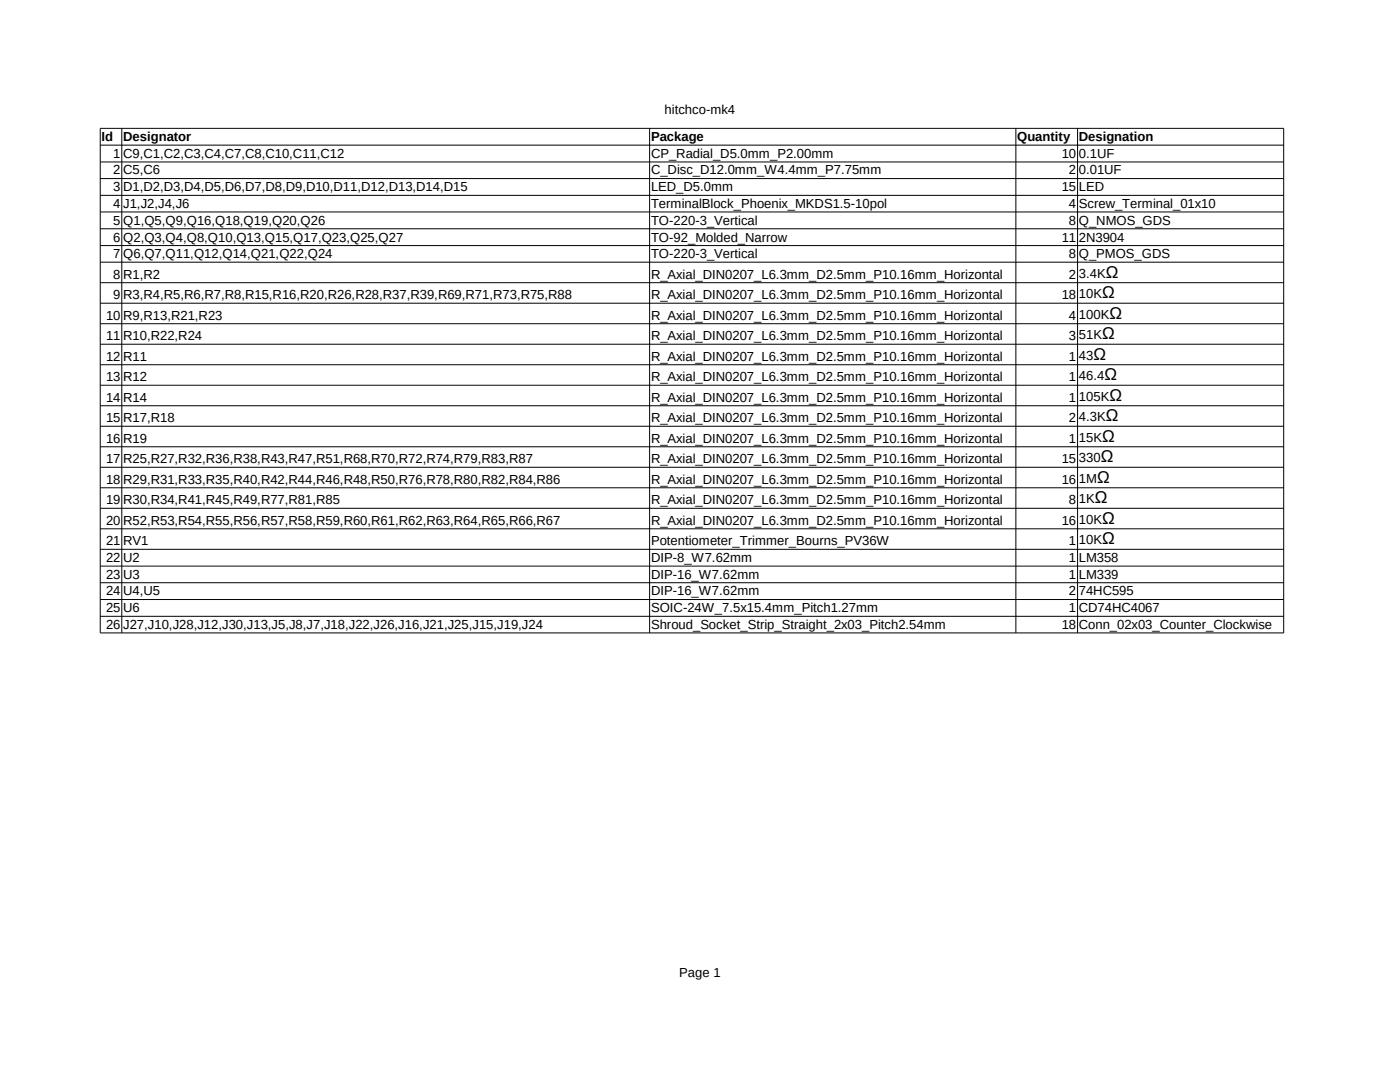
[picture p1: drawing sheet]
<svg xmlns="http://www.w3.org/2000/svg" width="279mm" height="216mm" viewBox="0 0 279 216" stroke-linecap="round" stroke-linejoin="round" font-family="sans-serif">
<defs><g id="words">
<g font-size="3.4">
<text x="220" y="59.5">Ω</text>
<text x="220.7" y="55.4">Ω</text>
<text x="221.4" y="63.6">Ω</text>
<text x="218.2" y="71.8">Ω</text>
<text x="220" y="67.7">Ω</text>
<text x="220.4" y="75.9">Ω</text>
<text x="221.4" y="80">Ω</text>
<text x="220" y="88.2">Ω</text>
<text x="220.7" y="84.1">Ω</text>
<text x="219.7" y="92.3">Ω</text>
<text x="218.5" y="100.4">Ω</text>
<text x="218.9" y="96.3">Ω</text>
<text x="220" y="104.5">Ω</text>
<text x="220" y="108.6">Ω</text>
</g>
<g font-size="2.6">
<text x="132.6" y="22.8">hitchco-mk4</text>
<text x="20.2" y="28.2">Id</text>
<text x="24.6" y="28.2">Designator</text>
<text x="129.9" y="28.2">Package</text>
<text x="203" y="28.2">Quantity</text>
<text x="215.3" y="28.2">Designation</text>
<text x="22.6" y="31.5">1</text>
<text x="22.6" y="34.8">2</text>
<text x="24.6" y="31.5">C9,C1,C2,C3,C4,C7,C8,C10,C11,C12</text>
<text x="24.6" y="34.8">C5,C6</text>
<text x="129.9" y="31.5">CP_Radial_D5.0mm_P2.00mm</text>
<text x="129.9" y="34.8">C_Disc_D12.0mm_W4.4mm_P7.75mm</text>
<text x="211.9" y="31.5">10</text>
<text x="213.3" y="34.8">2</text>
<text x="215.3" y="31.5">0.1UF</text>
<text x="215.3" y="34.8">0.01UF</text>
<text x="22.6" y="38.2">3</text>
<text x="22.6" y="41.5">4</text>
<text x="24.6" y="38.2">D1,D2,D3,D4,D5,D6,D7,D8,D9,D10,D11,D12,D13,D14,D15</text>
<text x="24.6" y="41.5">J1,J2,J4,J6</text>
<text x="129.9" y="38.2">LED_D5.0mm</text>
<text x="129.9" y="41.5">TerminalBlock_Phoenix_MKDS1.5-10pol</text>
<text x="211.9" y="38.2">15</text>
<text x="213.3" y="41.5">4</text>
<text x="215.3" y="38.2">LED</text>
<text x="215.3" y="41.5">Screw_Terminal_01x10</text>
<text x="22.6" y="44.8">5</text>
<text x="24.6" y="44.8">Q1,Q5,Q9,Q16,Q18,Q19,Q20,Q26</text>
<text x="129.9" y="44.8">TO-220-3_Vertical</text>
<text x="213.3" y="44.8">8</text>
<text x="215.3" y="44.8">Q_NMOS_GDS</text>
<text x="22.6" y="48.2">6</text>
<text x="22.6" y="51.5">7</text>
<text x="24.6" y="48.2">Q2,Q3,Q4,Q8,Q10,Q13,Q15,Q17,Q23,Q25,Q27</text>
<text x="24.6" y="51.5">Q6,Q7,Q11,Q12,Q14,Q21,Q22,Q24</text>
<text x="129.9" y="48.2">TO-92_Molded_Narrow</text>
<text x="129.9" y="51.5">TO-220-3_Vertical</text>
<text x="211.9" y="48.2">11</text>
<text x="213.3" y="51.5">8</text>
<text x="215.3" y="48.2">2N3904</text>
<text x="215.3" y="51.5">Q_PMOS_GDS</text>
<text x="22.6" y="55.6">8</text>
<text x="22.6" y="59.7">9</text>
<text x="24.6" y="55.6">R1,R2</text>
<text x="24.6" y="59.7">R3,R4,R5,R6,R7,R8,R15,R16,R20,R26,R28,R37,R39,R69,R71,R73,R75,R88</text>
<text x="129.9" y="55.6">R_Axial_DIN0207_L6.3mm_D2.5mm_P10.16mm_Horizontal</text>
<text x="129.9" y="59.7">R_Axial_DIN0207_L6.3mm_D2.5mm_P10.16mm_Horizontal</text>
<text x="211.9" y="59.7">18</text>
<text x="213.3" y="55.6">2</text>
<text x="215.3" y="55.4">3.4K</text>
<text x="215.3" y="59.5">10K</text>
<text x="21.2" y="63.8">10</text>
<text x="24.6" y="63.8">R9,R13,R21,R23</text>
<text x="129.9" y="63.8">R_Axial_DIN0207_L6.3mm_D2.5mm_P10.16mm_Horizontal</text>
<text x="213.3" y="63.8">4</text>
<text x="215.3" y="63.6">100K</text>
<text x="21.2" y="67.9">11</text>
<text x="21.2" y="72">12</text>
<text x="24.6" y="67.9">R10,R22,R24</text>
<text x="24.6" y="72">R11</text>
<text x="129.9" y="67.9">R_Axial_DIN0207_L6.3mm_D2.5mm_P10.16mm_Horizontal</text>
<text x="129.9" y="72">R_Axial_DIN0207_L6.3mm_D2.5mm_P10.16mm_Horizontal</text>
<text x="213.3" y="67.9">3</text>
<text x="213.3" y="72">1</text>
<text x="215.3" y="67.7">51K</text>
<text x="215.3" y="71.8">43</text>
<text x="21.2" y="76.1">13</text>
<text x="24.6" y="76.1">R12</text>
<text x="129.9" y="76.1">R_Axial_DIN0207_L6.3mm_D2.5mm_P10.16mm_Horizontal</text>
<text x="213.3" y="76.1">1</text>
<text x="215.3" y="75.9">46.4</text>
<text x="21.2" y="80.2">14</text>
<text x="24.6" y="80.2">R14</text>
<text x="129.9" y="80.2">R_Axial_DIN0207_L6.3mm_D2.5mm_P10.16mm_Horizontal</text>
<text x="213.3" y="80.2">1</text>
<text x="215.3" y="80">105K</text>
<text x="21.2" y="84.2">15</text>
<text x="21.2" y="88.3">16</text>
<text x="24.6" y="84.2">R17,R18</text>
<text x="24.6" y="88.3">R19</text>
<text x="129.9" y="84.2">R_Axial_DIN0207_L6.3mm_D2.5mm_P10.16mm_Horizontal</text>
<text x="129.9" y="88.3">R_Axial_DIN0207_L6.3mm_D2.5mm_P10.16mm_Horizontal</text>
<text x="213.3" y="84.2">2</text>
<text x="213.3" y="88.3">1</text>
<text x="215.3" y="84.1">4.3K</text>
<text x="215.3" y="88.2">15K</text>
<text x="21.2" y="92.4">17</text>
<text x="24.6" y="92.4">R25,R27,R32,R36,R38,R43,R47,R51,R68,R70,R72,R74,R79,R83,R87</text>
<text x="129.9" y="92.4">R_Axial_DIN0207_L6.3mm_D2.5mm_P10.16mm_Horizontal</text>
<text x="211.9" y="92.4">15</text>
<text x="215.3" y="92.3">330</text>
<text x="21.2" y="96.5">18</text>
<text x="21.2" y="100.6">19</text>
<text x="24.6" y="96.5">R29,R31,R33,R35,R40,R42,R44,R46,R48,R50,R76,R78,R80,R82,R84,R86</text>
<text x="24.6" y="100.6">R30,R34,R41,R45,R49,R77,R81,R85</text>
<text x="129.9" y="96.5">R_Axial_DIN0207_L6.3mm_D2.5mm_P10.16mm_Horizontal</text>
<text x="129.9" y="100.6">R_Axial_DIN0207_L6.3mm_D2.5mm_P10.16mm_Horizontal</text>
<text x="211.9" y="96.5">16</text>
<text x="213.3" y="100.6">8</text>
<text x="215.3" y="96.3">1M</text>
<text x="215.3" y="100.4">1K</text>
<text x="21.2" y="104.7">20</text>
<text x="24.6" y="104.7">R52,R53,R54,R55,R56,R57,R58,R59,R60,R61,R62,R63,R64,R65,R66,R67</text>
<text x="129.9" y="104.7">R_Axial_DIN0207_L6.3mm_D2.5mm_P10.16mm_Horizontal</text>
<text x="211.9" y="104.7">16</text>
<text x="215.3" y="104.5">10K</text>
<text x="21.2" y="108.8">21</text>
<text x="21.2" y="112.1">22</text>
<text x="24.6" y="108.8">RV1</text>
<text x="24.6" y="112.1">U2</text>
<text x="129.9" y="108.8">Potentiometer_Trimmer_Bourns_PV36W</text>
<text x="129.9" y="112.1">DIP-8_W7.62mm</text>
<text x="213.3" y="108.8">1</text>
<text x="213.3" y="112.1">1</text>
<text x="215.3" y="112.1">LM358</text>
<text x="215.3" y="108.6">10K</text>
<text x="21.2" y="115.5">23</text>
<text x="21.2" y="118.8">24</text>
<text x="24.6" y="115.5">U3</text>
<text x="24.6" y="118.8">U4,U5</text>
<text x="129.9" y="115.5">DIP-16_W7.62mm</text>
<text x="129.9" y="118.8">DIP-16_W7.62mm</text>
<text x="213.3" y="115.5">1</text>
<text x="213.3" y="118.8">2</text>
<text x="215.3" y="115.5">LM339</text>
<text x="215.3" y="118.8">74HC595</text>
<text x="21.2" y="122.2">25</text>
<text x="21.2" y="125.5">26</text>
<text x="24.6" y="122.2">U6</text>
<text x="24.6" y="125.5">J27,J10,J28,J12,J30,J13,J5,J8,J7,J18,J22,J26,J16,J21,J25,J15,J19,J24</text>
<text x="129.9" y="122.2">SOIC-24W_7.5x15.4mm_Pitch1.27mm</text>
<text x="129.9" y="125.5">Shroud_Socket_Strip_Straight_2x03_Pitch2.54mm</text>
<text x="211.9" y="125.5">18</text>
<text x="213.3" y="122.2">1</text>
<text x="215.3" y="122.2">CD74HC4067</text>
<text x="215.3" y="125.5">Conn_02x03_Counter_Clockwise</text>
<text x="135.5" y="194.9">Page 1</text>
</g>
</g></defs>
<g fill="none" stroke="#000" stroke-width=".2">
<path d="M20 25.6h236.2v100.7h-236.2zM20 29h236.2M20 32.3h236.2M20 35.6h236.2M20 39h236.2M24.3 25.6v100.7M129.6 25.6v100.7M202.7 25.6v100.7M215.1 25.6v100.7M20 42.3h236.2M20 45.6h236.2M20 49h236.2"/>
<path d="M20 52.3h236.2M20 56.4h236.2M20 60.5h236.2M20 64.6h236.2M20 68.7h236.2M20 72.8h236.2M20 76.9h236.2M20 81h236.2M20 85.1h236.2M20 89.1h236.2M20 93.2h236.2M20 97.3h236.2"/>
<path d="M20 101.4h236.2M20 105.5h236.2M20 109.6h236.2M20 113h236.2M20 116.3h236.2M20 119.6h236.2M20 123h236.2"/>
</g>
<use href="#words"/>
</svg>
